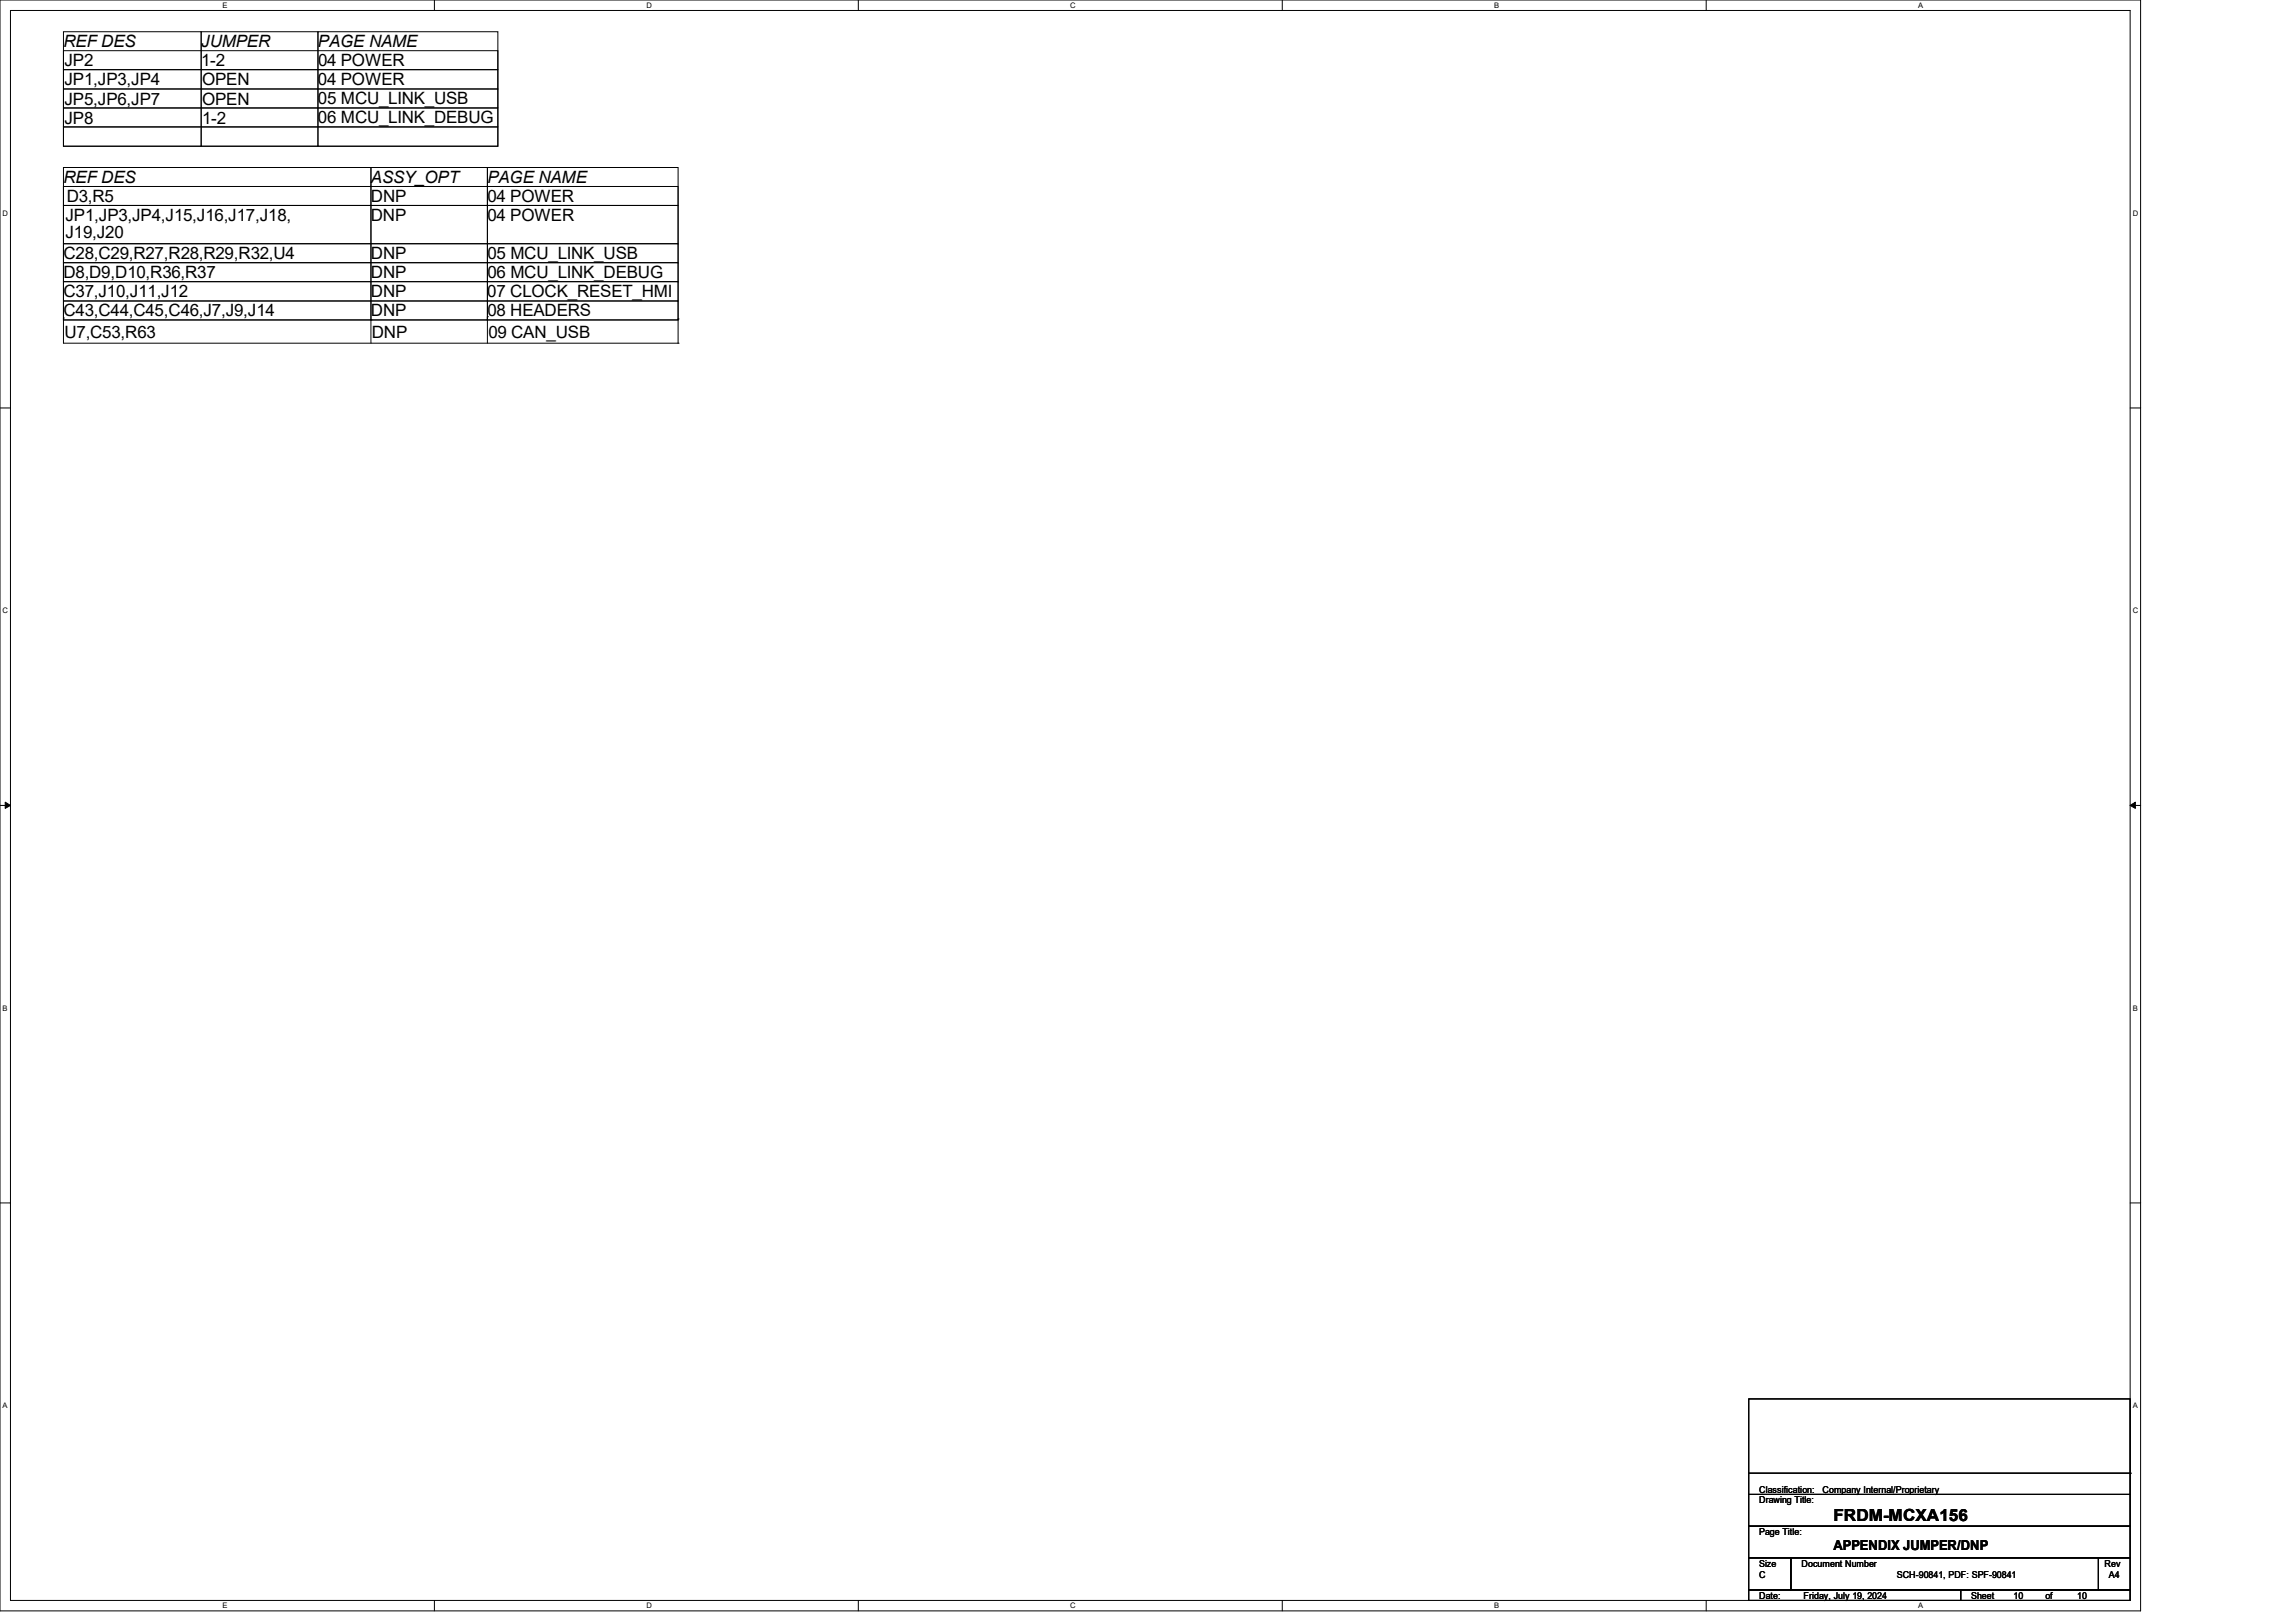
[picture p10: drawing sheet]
<svg xmlns="http://www.w3.org/2000/svg" width="297mm" height="210mm" viewBox="0 0 297 210" stroke-linecap="round" stroke-linejoin="round" font-family="sans-serif">
<defs><g id="words">
<g font-size="2.2">
<text x="8.2" y="6.1">REF DES</text>
<text x="8.3" y="8.6">JP2</text>
<text x="8.3" y="11">JP1,JP3,JP4</text>
<text x="26" y="8.6">1-2</text>
<text x="26" y="6.1">JUMPER</text>
<text x="26.2" y="11">OPEN</text>
<text x="41.1" y="6.1">PAGE NAME</text>
<text x="41.2" y="11">04 POWER</text>
<text x="41.2" y="8.6">04 POWER</text>
<text x="8.3" y="13.6">JP5,JP6,JP7</text>
<text x="8.3" y="16.1">JP8</text>
<text x="26.2" y="13.6">OPEN</text>
<text x="26.2" y="16.1">1-2</text>
<text x="41.1" y="13.5">05 MCU_LINK_USB</text>
<text x="41.1" y="16">06 MCU_LINK_DEBUG</text>
<text x="8.2" y="23.7">REF DES</text>
<text x="48" y="23.7">ASSY_OPT</text>
<text x="63.1" y="23.7">PAGE NAME</text>
<text x="8.5" y="28.6">JP1,JP3,JP4,J15,J16,J17,J18,</text>
<text x="8.6" y="26.1">D3,R5</text>
<text x="48" y="26.1">DNP</text>
<text x="48" y="28.6">DNP</text>
<text x="63.1" y="26.1">04 POWER</text>
<text x="63.1" y="28.6">04 POWER</text>
<text x="8.2" y="33.5">C28,C29,R27,R28,R29,R32,U4</text>
<text x="8.2" y="36">D8,D9,D10,R36,R37</text>
<text x="8.5" y="30.8">J19,J20</text>
<text x="48" y="36">DNP</text>
<text x="48" y="33.5">DNP</text>
<text x="63.1" y="36">06 MCU_LINK_DEBUG</text>
<text x="63.1" y="33.5">05 MCU_LINK_USB</text>
<text x="8.2" y="38.4">C37,J10,J11,J12</text>
<text x="8.2" y="40.9">C43,C44,C45,C46,J7,J9,J14</text>
<text x="48" y="40.9">DNP</text>
<text x="48" y="38.4">DNP</text>
<text x="63.1" y="38.4">07 CLOCK_RESET_HMI</text>
<text x="63.1" y="40.9">08 HEADERS</text>
<text x="8.3" y="43.7">U7,C53,R63</text>
<text x="48.1" y="43.7">DNP</text>
<text x="63.2" y="43.7">09 CAN_USB</text>
<text x="237.3" y="196.8">FRDM-MCXA156</text>
</g>
<text font-size="1.8" x="237.3" y="200.5">APPENDIX JUMPER/DNP</text>
<g font-size="1.2">
<text x="227.7" y="194.5">Drawing Title:</text>
<text x="227.7" y="193.2">Classification:</text>
<text x="235.9" y="193.2">Company Internal/Proprietary</text>
<text x="227.7" y="202.7">Size</text>
<text x="227.7" y="198.6">Page Title:</text>
<text x="233.2" y="202.7">Document Number</text>
<text x="272.4" y="202.7">Rev</text>
<text x="227.7" y="206.9">Date:</text>
<text x="227.7" y="204.1">C</text>
<text x="233.4" y="206.9">Friday, July 19, 2024</text>
<text x="245.5" y="204.1">SCH-90841, PDF: SPF-90841</text>
<text x="255.1" y="206.9">Sheet</text>
<text x="260.6" y="206.9">10</text>
<text x="264.7" y="206.9">of</text>
<text x="268.8" y="206.9">10</text>
<text x="272.9" y="204.1">A4</text>
</g>
<g font-size="1">
<text x="28.8" y="1">E</text>
<text x="83.7" y="1">D</text>
<text x="138.5" y="1">C</text>
<text x="193.4" y="1">B</text>
<text x="248.2" y="1">A</text>
<text x=".3" y="27.9">D</text>
<text x="276" y="27.9">D</text>
<text x=".3" y="79.4">C</text>
<text x="276" y="79.4">C</text>
<text x=".3" y="130.8">B</text>
<text x="276" y="130.8">B</text>
<text x=".3" y="182.2">A</text>
<text x="276" y="182.2">A</text>
<text x="28.8" y="208.1">E</text>
<text x="83.7" y="208.1">D</text>
<text x="138.5" y="208.1">C</text>
<text x="193.4" y="208.1">B</text>
<text x="248.2" y="208.1">A</text>
</g>
</g></defs>
<path d="M0 0h277v208.4h-277zM1.4 1.4h274.3v205.7h-274.3z" fill="none" stroke="#000" stroke-width=".13"/>
<g fill="#fff">
<path d="M28.8 .1h.6v1.1h-.6z"/>
<path d="M28.8 207.2h.6v1.1h-.6z"/>
</g>
<path d="M56.2 0v1.4M56.2 207.1v1.3" fill="none" stroke="#000" stroke-width=".13"/>
<g fill="#fff">
<path d="M83.7 .1h.7v1.1h-.7z"/>
<path d="M83.7 207.2h.7v1.1h-.7z"/>
</g>
<path d="M111.1 0v1.4M111.1 207.1v1.3" fill="none" stroke="#000" stroke-width=".13"/>
<g fill="#fff">
<path d="M138.5 .1h.7v1.1h-.7z"/>
<path d="M138.5 207.2h.7v1.1h-.7z"/>
</g>
<path d="M165.9 0v1.4M165.9 207.1v1.3" fill="none" stroke="#000" stroke-width=".13"/>
<g fill="#fff">
<path d="M193.4 .1h.6v1.1h-.6z"/>
<path d="M193.4 207.2h.6v1.1h-.6z"/>
</g>
<path d="M220.8 0v1.4M220.8 207.1v1.3" fill="none" stroke="#000" stroke-width=".13"/>
<g fill="#fff">
<path d="M248.2 .1h.7v1.1h-.7z"/>
<path d="M248.2 207.2h.7v1.1h-.7z"/>
<path d="M.3 27.1h.8v1.1h-.8z"/>
<path d="M276 27.1h.7v1.1h-.7z"/>
<path d="M.3 78.5h.8v1.1h-.8z"/>
<path d="M276 78.5h.7v1.1h-.7z"/>
</g>
<path d="M0 52.8h1.4M275.7 52.8h1.3" fill="none" stroke="#000" stroke-width=".13"/>
<g fill="#fff">
<path d="M.3 129.9h.7v1.1h-.7z"/>
<path d="M276 129.9h.6v1.1h-.6z"/>
</g>
<path d="M0 104.2h1.4M275.7 104.2h1.3" fill="none" stroke="#000" stroke-width=".13"/>
<path d="M.7 103.8l.7 .4-.7 .4zM275.7 104.2l.7-.4v.8z" fill="#000" stroke="#000" stroke-width=".13"/>
<g fill="#fff">
<path d="M.3 181.4h.7v1.1h-.7z"/>
<path d="M276 181.4h.6v1.1h-.6z"/>
</g>
<g fill="none" stroke="#000" stroke-width=".13">
<path d="M8.2 6.6h56.2v2.4h-56.2zM8.2 9h56.2v2.5h-56.2zM8.2 11.5h56.2v2.5h-56.2zM8.2 14h56.2v2.4h-56.2zM8.2 16.4h56.2v2.5h-56.2zM8.2 4.1h17.8v14.8h-17.8zM26 4.1h15.1v14.8h-15.1zM41.1 4.1h23.3v14.8h-23.3zM8.2 24.1h79.6v2.5h-79.6zM8.2 26.6h79.6v4.9h-79.6zM8.2 31.5h79.6v2.5h-79.6zM8.2 34h79.6v2.4h-79.6z"/>
<path d="M8.2 36.4h79.6v2.5h-79.6zM8.2 38.9h79.6v2.5h-79.6zM8.2 21.7h39.8v19.7h-39.8zM48 21.7h15.1v19.7h-15.1zM63.1 21.7h24.7v19.7h-24.7zM8.2 41.1h.1M8.2 41.1v3.3h79.6M48 41.4h.1M48 41.4v3M63.1 41h.1M63.1 41v3.4M87.8 44.4h.1"/>
<path d="M87.8 41.3h.1M87.8 41.3v3.1M0 155.7h1.4M275.7 155.7h1.3M226.3 193.4h49.4v4.1h-49.4zM226.3 197.5h49.4v4.1h-49.4zM226.3 181h49.4v12.4h-49.4zM226.3 190.6h49.4M275.7 190.6h.1M226.3 201.6h5.5v4.1h-5.5zM226.3 205.7h27.4v1.4h-27.4zM231.8 201.6h39.8v4.1h-39.8z"/>
<path d="M253.7 205.7h22v1.4h-22zM271.6 201.6h4.1v4.1h-4.1z"/>
</g>
<use href="#words"/>
</svg>
